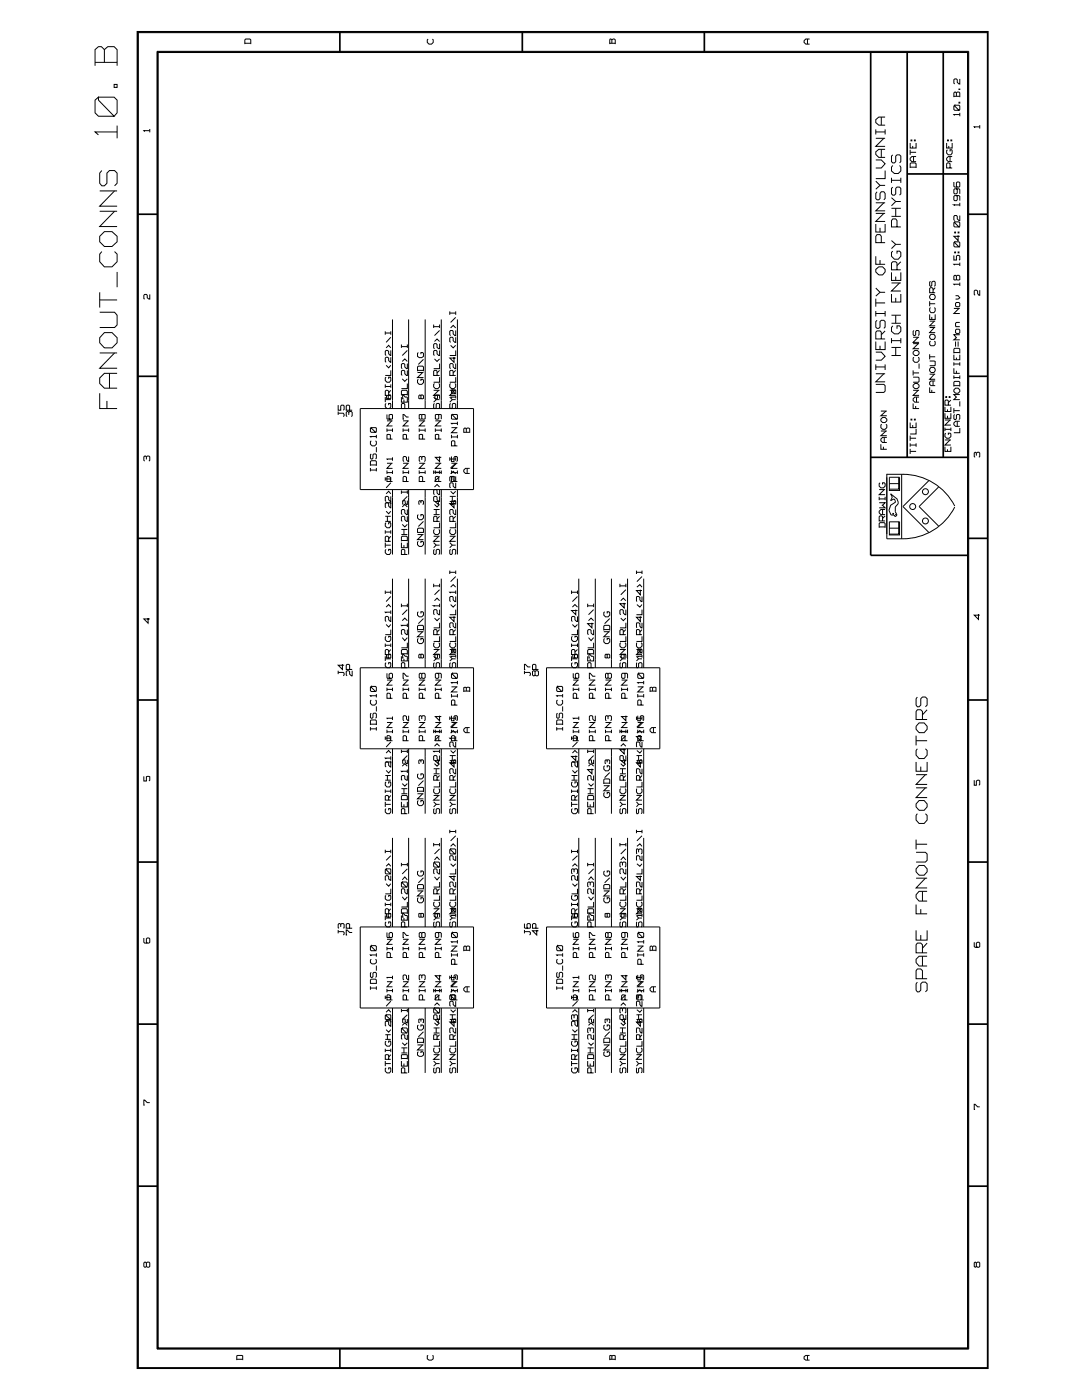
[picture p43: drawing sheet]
<svg xmlns="http://www.w3.org/2000/svg" width="216mm" height="279mm" viewBox="0 0 216 279" stroke-linecap="round" stroke-linejoin="round" font-family="sans-serif">
<g fill="none" stroke="#000" stroke-width=".2">
<path d="M19 20l.6-.6v.6l3.2 3.2h-3.2l-.6-.7zM19 12.4h4.4M19.6 19.4h3.2l.6 .6v2.5l-.6 .7M20.8 12.4v-2.5l.7-.6h1.3l.6 .6v3.2M20.8 9.9l-.6-.6h-.6l-.6 .6v3.2M22.8 16.8h.6v.6h-.6zM27.6 6.5h169.4v266.5h-169.4zM31.3 10.2h162v259h-162zM48.9 8.8v-.8l.1-.2h.9l.1 .2v.8M48.9 8.6h1.1M85.4 7.8l-.1 .2v.5l.3 .3h.5l.3-.3v-.5l-.1-.2M121.7 8.6h1.1"/>
<path d="M122.1 8.6v-.6l.5-.2 .2 .2v.8M122.1 8l-.3-.2-.1 1M161.1 7.8v1M161.5 7.8h-.7l-.4 .3v.4l.4 .3h.7M190.3 19.2h1.2M190.8 19.2v-.7l.2-.1h.3l.2 .1v.9M190.8 18.5l-.1-.1-.4 .1v.9M191.3 17.8l.2 .1zM191.5 15.7v1.1l-.5-.4v-.5l-.2-.2h-.3l-.2 .2v.7l.2 .2M19.9 38.1h3.5M20.3 34l-.4 .5v2.1l.4 .5h.5l.5-.5v-2.1l.5-.5h1.1l.5 .5v2.1l-.5 .5M22.9 38.1l-3 3h3.5"/>
<path d="M23.4 26.3h-4.4l.6 .6M23.4 25.1v2.5M29.9 26.1h-1.2l.2 .1M29.9 25.7v.7M174.8 31.9h1.1l.7 .8-.7 .8h-1.1M174.8 25.8v1M174.8 36.2l.8 .8M174.8 27.6h1.8M174.8 26.3h1.8M175 38.3l-.2 .3v1l.2 .3h.3l.3-.3v-1l.3-.3h.5l.2 .3v1l-.2 .3M175.9 23.4v1.6M175.9 29.8v1.6"/>
<path d="M176.4 27.6l-1.6 1.6h1.8M176.6 37h-1l-.8 .8M176.6 34v1.6h-1.8M176.6 29.8h-1.3l-.5 .5v.5l.5 .6h1.3M176.6 23.4h-1.3l-.5 .5v.6l.5 .5h1.3M176.6 25.8v1M177.9 35.5v1M177.9 39.5l.8 .7M177.9 36h1.8M178.1 37.3l-.2 .3v1.1l.2 .2h.4l.2-.2v-1.1l.3-.3h.5l.2 .3v1.1l-.2 .2M178.1 33l-.2 .4v.7l.6 .5h.7l.5-.5v-.7l-.2-.4M178.1 30.9l-.2 .3v1.1l.2 .2h.4l.2-.2v-1.1l.3-.3h.5l.2 .3v1.1l-.2 .2"/>
<path d="M179.7 35.5v1M181.6 33.5v-.8l.2-.2h.8l.2 .2v.8M181.6 28.5v1h1.2v-1M181.6 33.4h1.2M181.6 29.9v1M181.6 30.4h1.2M181.8 27.9h.1v.2h-.1zM182.1 29.1v.4M182.3 31.2v1.1M182.5 27.9h.1v.2h-.1zM182.8 31.2h-.9l-.3 .4v.3l.3 .4h.9M188.9 28.5v1h1.1v-1"/>
<path d="M189.1 27.9h.1v.2h-.1zM189.1 29.9l-.2 .2v.5l.3 .3h.5l.3-.3-.1-.7h-.3v.3M189.3 29.1v.4M189.6 33.5v-.8l-.5-.2-.2 .2v.8h1.1M189.6 31.2v1.1M189.7 27.9h.2v.2h-.2zM190 31.2h-.8l-.3 .4v.3l.3 .4h.8M190.3 36.3v.9l.2 .1h.8l.2-.1v-.7l-.2-.2h-.3l-.2 .2v.7l.2 .1M190.3 21.2l.2-.2v.2l.8 .8h-.8l-.2-.2zM190.5 21h.8l.2 .2v.6l-.2 .2M190.8 39l.2 .2v.7l-.2 .1h-.3l-.2-.1v-.7l.2-.2h.8l.2 .2v.8M190.8 37.7l.2 .1v.7l-.2 .2h-.3l-.2-.2v-.7l.2-.1h.8l.2 .1v.9"/>
<path d="M191.3 20.4h.2v.2h-.2zM191.5 22.9h-1.2l.2 .1M191.5 22.5v.7M195.5 25.3h-1.1l.2 .2M195.5 25v.7M19.9 58.3v3.1M19.9 59.9h3.5M19.9 42.2h3.5M20.3 50.2l-.4 .5v1.5l.9 1.1h1.6l1-1.1v-1.5l-.5-.5M20.8 46.2h1.6l1 1v1.1l-1 .9h-1.6l-.9-.9v-1.1zM22.9 42.2l-3 3h3.5M23.4 54.3v3"/>
<path d="M29.9 58.8v.9l-.5-.3v-.5l-.2-.1h-.3l-.2 .1v.7l.2 .1M174.8 53.8l.5-.5h.8l.5 .5v.5l-.5 .6h-.8l-.5-.6zM174.8 51.1v1.6h1.8M174.8 44.7v1.6h1.8v-1.6M174.8 59.6v1.6M174.8 57.5l.8 .8M174.8 42.6h1.8M174.8 40.5h1.8M175.6 45.5v.8M175.6 51.9v.8M175.9 48.4v-1.2l-.3-.4h-.6l-.2 .4v1.2h1.8M176.4 42.6l-1.6 1.6h1.8"/>
<path d="M176.4 40.5l-1.6 1.6h1.8M176.6 58.3h-1l-.8 .8M177.9 58.7v1.6h1.8v-1.6M177.9 54.4v1.6h1.8v-1.6M177.9 56.5h1.8M177.9 48l.8 .8M177.9 43.2h1.8M177.9 41.6h1.8M178.1 50.1l-.2 .3v.7l.6 .6h.7l.5-.6v-.7l-.2-.3h-.5v.5M178.7 41.6v1.6M178.7 55.2v.8M178.7 59.4v.9"/>
<path d="M179 53.8v-1.3l-.3-.3h-.6l-.2 .3v1.3h1.8M179 45.3v-1.3l-.3-.3h-.6l-.2 .3v1.3h1.8M179.5 56.5l-1.6 1.6h1.8M179.7 48.8h-1l-.8 .8M179.7 40.2h-1l-.8 .9M179.7 52.2l-.7 .8M185.7 56.1l-.2 .2v.7l.2 .1 .2-.1v-.7l.3-.2 .4 .2v.7l-.2 .1M185.8 58.8h.6l.2 .3v.3l-.2 .4h-.6l-.3-.4v-.3zM186.2 58.4v-.8l-.5-.2-.2 .2v.8h1.1M186.6 57.4l-.4 .5M190.3 51v.9h.5v-.8l.2-.1h.3l.2 .1v.7l-.2 .1M190.3 48.4l.2-.1v.1l.8 .9h-.8l-.2-.2z"/>
<path d="M190.3 44.4l.2-.1v.1l.8 .9h-.8l-.2-.2zM190.5 50.3h.2v.2h-.2zM190.5 46.3h.2v.2h-.2zM190.5 48.3h.8l.2 .1v.7l-.2 .2M190.5 44.3h.8l.2 .1v.7l-.2 .2M190.7 59h.5l.3 .4-.3 .3h-.5M190.8 55.1l.2-.2h.3l.2 .2v.7h-.7zM190.8 55.1l-.1-.2-.4 .2v.7h.5M191.2 50.3h.1v.2h-.1zM191.2 46.3h.1v.2h-.1zM191.2 47v1l-.9-.8h1.2M191.5 56.7h-1.2l.2 .2"/>
<path d="M191.5 52.7h-1.2l.2 .2M191.5 43v1l-.5-.3v-.5l-.2-.2h-.3l-.2 .2v.7l.2 .1M191.5 40.9h-1.2l.2 .1M191.5 40.5v.6M191.5 52.4v.7M191.5 56.4v.7M195.5 57.9v1h-.2l-.2-.3v-.5l-.3-.2-.4 .2v.7l.2 .1M19.9 78.5v3h3.5M19.9 62.3h3l.5 .6v2l-.5 .5h-3M19.9 70.4h3.5M20.8 66.4h1.6l1 1v1l-1 1h-1.6l-.9-1v-1zM21.8 74.5v3"/>
<path d="M22.9 70.4l-3 3.1h3.5M23.4 74.5h-2.6l-.9 .9v1.1l.9 1h2.6M76.9 66.1v.7M76.9 76.7v.7M76.9 79.2v1.1M76.9 79.8h1.1M76.9 77.1h1.1M76.9 66.5h1.1M77 75.3l-.1 .1v.5l.3 .4h.5l.3-.4-.1-.6h-.3v.3M77 72.9l.6 .5 .4-.5M77 69.4l.6-.5 .4 .5M77.1 78.8l.1 .8 .8-.1-.1-.7-.4 .2v.5l.1 .1"/>
<path d="M77.6 78.9v-.8l-.6-.2-.1 .2v.8h1.1M78 73.9v1h-1.1M78 71.3v1l-.4-.3v-.5l-.3-.2-.4 .2v.6l.1 .2M78 69.9v1.1l-.4-.4v-.5l-.3-.2-.4 .2v.7l.1 .2M78 66.1v.7M78 76.7v.7M78 77.9l-.4 .5M78 67.3l-1 1M78.3 63.8v17.7M80.1 79.2v1.1h1.2v-1.1h-.4l-.4-.4h-.2v.8h.2M80.1 78.9v-.8l.2-.2h.8l.2 .2v.8M80.1 68.7v.7"/>
<path d="M80.1 78.7h1.2M80.1 69.2h1.2M80.3 75.6l.5 .5 .5-.5M80.3 72.1l.5-.5 .5 .5M80.6 79.8v.5M81.3 76.5v1.1h-1.2M81.3 73.9v1l-.5-.3v-.5l-.2-.2h-.3l-.2 .2v.7l.2 .1M81.3 72.6v1l-.5-.4v-.5l-.2-.1h-.3l-.2 .1v.7l.2 .2M81.3 68.7v.7M81.3 69.9l-1 1.1M81.5 63.8v17.7M83.3 74.1v-.9l.2-.1h.8l.2 .1v.9"/>
<path d="M83.3 74.3h1.2M83.3 73.9h1.2M83.5 75.7l-.2 .2v.5l.4 .3h.5l.3-.3v-.5l-.2-.2h-.3v.3M83.5 70.4l-.2 .1v.6l.4 .3h.5l.3-.3v-.6l-.2-.1h-.3v.3M84 79l-.2-.2-.2 .2v.5h.4M84.1 78.8l.4 .2v.5l-.2 .1-.3-.1zM84.3 74.3l-1 1.1h1.2M84.5 71.7l-1 1M84.8 63.8v17.7M86.5 65.2h1.2M86.5 77.9h1.2M86.5 64.8v.6"/>
<path d="M86.5 79.2l.5 .6M86.7 76.5l-.2 .2v.5l.4 .4h.5l.3-.4v-.5l-.2-.2M86.7 71.6l.5 .5 .5-.5M86.7 68.2l.5-.6 .5 .6M87.2 74.9v-.8l-.2-.2h-.3l-.2 .2v.8h1.2M87.2 78.8l.1 .7h-.5v-.5l.2-.2h.6l.1 .8M87.5 77.9l-1 1h1.2M87.7 79.8h-.7l-.5 .5M87.7 75.3v1h-1.2M87.7 72.6v1h-1.2M87.7 69.9v1.1l-.5-.4v-.5l-.2-.2h-.3l-.2 .2v.7l.2 .2M87.7 68.6v1l-.5-.3v-.6l-.2-.1h-.3l-.2 .1v.7l.2 .2"/>
<path d="M87.7 64.8v.6M87.7 73.9l-.5 .5M87.7 66l-1 1M88.1 63.8v17.7M89.7 62.1v.7M89.7 77.9h1.2M89.7 79.2l.6 .6M89.7 62.5h1.2M89.9 76.5l-.2 .2v.5l.4 .4h.5l.3-.4v-.5l-.1-.2M89.9 68.9l.5 .5 .5-.5M89.9 65.4l.5-.5 .5 .5M90.1 77.9l.1-.1 .6 .8h-.6z"/>
<path d="M90.2 77.8l.7 .1-.1 .7M90.4 74.9v-.8l-.1-.2h-.4l-.2 .2v.8h1.2M90.6 71.3v1l-.9-.8h1.2M90.8 77.9l-1.1 1h1.2M90.9 79.8h-.6l-.6 .5M90.9 75.3v1h-1.2M90.9 72.6v1l-.5-.4v-.5l-.1-.1h-.4l-.2 .1v.7l.2 .2M90.9 69.9v1.1h-1.2M90.9 67.3v1l-.5-.3v-.5l-.1-.2h-.4l-.2 .2v.7l.2 .1M90.9 66v1l-.5-.4v-.5l-.1-.1h-.4l-.2 .1v.7l.2 .2M90.9 79.2h-.8l.1 .1M90.9 62.1v.7"/>
<path d="M90.9 79v.5M90.9 73.9l-.5 .5M90.9 63.3l-1 1M91.3 63.8v17.7M174.8 76.7h1.6l.2 .3v1.1l-.2 .2h-1.6M174.8 70.3h1.1l.7 .8-.7 .8h-1.1M174.8 68.2v1.6h1.8v-1.6M174.8 74.6h1.8M174.8 62.1v1.1M174.8 72.7v1.1M174.8 73.2h1.8M174.8 62.6h1.8"/>
<path d="M174.8 60.5h1.8M175 63.9l-.2 .3v1.1l.2 .2h.3l.3-.2v-1.1l.3-.3h.5l.2 .3v1.1l-.2 .2M175.6 69v.8M175.9 67.6v-1.3l-.3-.3h-.6l-.2 .3v1.3h1.8M176.4 74.6l-1.6 1.6h1.8M176.6 62.1v1.1M176.6 72.7v1.1M176.6 66l-.7 .8M177.9 71h1.8M177.9 69.3h1.8M177.9 67.5v1M177.9 68h1.8"/>
<path d="M177.9 64.5h1.8M177.9 62.9h1.8M178.1 65l-.2 .4v.7l.6 .5h.7l.5-.5v-.7l-.2-.4h-.5v.6M178.7 62.9v1.6M178.7 69.3v1.7M179.7 67.5v1M182.2 76.9l.3-.4h.5l.4 .4v.3l-.4 .4h-.5l-.3-.4zM182.2 75.3h1l.2 .1v.7l-.2 .2h-1M182.2 70.3l.3-.4h.5l.4 .4v.3l-.4 .4h-.5l-.3-.4zM182.2 77.9h1.2M182.2 73.9v1M182.2 74.4h1.2"/>
<path d="M182.2 68.6h1.2M182.2 67.3h1.2M182.4 71.3l-.2 .2v.5l.3 .3h.5l.4-.3v-.5l-.2-.2M182.4 66l-.2 .1v.7l.2 .2 .3-.2v-.7l.2-.1h.3l.2 .1v.7l-.2 .2M182.9 79.2v1.1M183.2 77.9l-1 1h1.2M183.2 68.6l-1 1h1.2M183.2 67.3l-1 1h1.2M183.4 79.2h-.9l-.3 .4v.3l.3 .4h.9M183.4 72.6v1M185.5 77.3v1h1.1M185.5 72.1h1.1v.8l-1.1 .1"/>
<path d="M185.5 62.7v1.1h1.1v-1.1M185.5 74.7h1.1M185.5 60.1v1M185.5 70.7v1M185.5 71.2h1.1M185.5 65.4h1.1M185.5 64.1h1.1M185.5 60.6h1.1M185.7 68.1l-.2 .1v.5l.3 .3h.6l.2-.3v-.5l-.2-.1M185.7 61.4l-.2 .2v.5l.3 .3h.6l.2-.3v-.5l-.2-.2M185.8 73.3h.6l.2 .4v.3l-.2 .3h-.6l-.3-.3v-.3zM185.8 66.7h.6l.2 .4v.3l-.2 .3h-.6l-.3-.3v-.3z"/>
<path d="M185.9 63.2v.6M185.9 77.8v.5M186.2 76v1M186.4 74.7l-.9 1h1.1M186.4 65.4l-.9 1h1.1M186.4 64.1l-.9 .9h1.1M186.6 76h-.8l-.3 .3v.4l.3 .3h.8M188.7 79.2h.2v.1h-.2zM189.4 79.2h.2v.1h-.2zM189.7 79.8l-.5 .5M190.3 77.1v-.8l.2-.2h.8l.2 .2v.8M190.3 73.5v1h1.2"/>
<path d="M190.3 70.8v1h1.2v-1M190.3 70.5v-.8l.2-.2h.8l.2 .2v.8M190.3 72.3v.7M190.3 74.9v.7M190.3 77h1.2M190.3 75.4h1.2M190.3 72.6h1.2M190.3 70.4h1.2M190.3 61.6h1.2M190.7 77.5h.5l.3 .3v.3l-.3 .4h-.5l-.4-.4v-.3zM190.7 60.5l.1-.1h.5l.2 .1v.5l-.2 .2h-.5l-.1-.2zM190.7 68.2v1"/>
<path d="M190.7 65.2h.8M190.8 65.7h.5l.2 .2v.5l-.2 .1h-.5l-.1-.1v-.5zM190.8 71.4v.4M190.8 74v.5M191.2 68.2v1M191.3 61.6l-1 1h1.2M191.5 78.7h-1.2l.5 .5-.5 .6h1.2M191.5 66.8h-1.2l.5 .6-.5 .4h1.2M191.5 64.3h-.7l-.1 .2v.5l.1 .2M191.5 72.3v.7M191.5 74.9v.7M21.3 80v1.5"/>
<path d="M29.2 91.7v-.5l-.3-.2-.2 .2v.7l.2 .1M29.2 91.2l.2-.2h.3l.2 .2v.7l-.2 .1M67.5 82.5h1l.2 .2-.2 .4M67.5 80.9v1h.5v-.9l.2-.1h.3l.2 .1v.7l-.2 .2M67.5 82.1v.7M69.6 82.8v-.5l-.3-.2-.2 .2v.7l.2 .1M69.6 82.3l.2-.2h.3l.2 .2v.7l-.2 .1M69.8 81.9v-.9l-.2-.1h-.3l-.2 .1v.9h1.2M71.9 81.5h22.6v16.2h-22.6zM73.9 93v-.9l.2-.2h.8l.2 .2v.9M73.9 85.4l.2-.1 .8 1h-.8l-.2-.2zM73.9 93.4v.7"/>
<path d="M73.9 93.8h1.2M73.9 92.8h1.2M74.1 90.6l-.2 .2v.6l.2 .2 .3-.2v-.6l.2-.2h.3l.2 .2v.6l-.2 .2M74.1 88l-.2 .1v.5l.4 .4h.5l.3-.4v-.5l-.2-.1M74.1 85.3l1 .1v.7l-.2 .2M75.1 87.1h-1.2l.2 .2M75.1 86.8v.7M75.1 89.2v1.1M75.1 93.4v.7M76.9 95.2v.7M76.9 95.6h1.1M77 98.6l.6-.6 .4 .6"/>
<path d="M77 80.5l-.1 .2v.5l.3 .3h.5l.3-.3-.1-.7h-.3v.4M77.2 82.7l.1 1 1-.1v-.8h-.7v.8l.3 .1M77.2 85.5v.7M77.2 93.9v.7M77.2 85.9h1.1M77.2 84h1.1M77.2 94.3h1.1M77.2 92.5h1.1M77.9 96.1v-.9l-.6-.1-.1 1h1.1M77.9 87.6v-.8l-.6-.1-.1 .9h1.1M78 99.1v1l-.4-.4v-.5l-.3-.1-.4 .1v.7l.1 .2M78 95.2v.7"/>
<path d="M78 96.4l-1 1M78.1 92.5l-.9 1h1.1M78.1 84l-.9 1h1.1M78.3 91.6h-1.1l.1 .2M78.3 85.5v.7M78.3 91.3v.6M78.3 93.9v.7M78.3 97.7v13M80.1 97.9v.7M80.1 98.2h1.2M80.4 85.5v.7M80.4 93.9v.7"/>
<path d="M80.4 85.9h1.1M80.4 84h1.1M80.4 94.3h1.1M80.4 92.5h1.1M80.8 81.5v-.8l-.2-.2h-.3l-.2 .2v.8h1.2M81.1 96.1v-.9l-.5-.1-.2 .1v.9h1.1M81.1 87.6v-.8h-.7v.8h1.1M81.3 99.9v.8l-.4-.3-.1-.5-.5 .2v.5l.2 .1M81.3 97.9v.7M81.3 99.1l-1 1M81.4 92.5l-1 1h1.1M81.4 84l-1 1h1.1"/>
<path d="M81.5 91.1v1l-.4-.3v-.5l-.2-.2-.5 .2v.6l.2 .2M81.5 83.2h-.4l-.5-.5h-.2v1h.2M81.5 85.5v.7M81.5 93.9v.7M81.5 97.7v13M83.7 85.5v.7M83.7 93.9v.7M83.7 85.9h1.1M83.7 84h1.1M83.7 94.3h1.1M83.7 92.5h1.1M84.2 91.8v-.5l-.4-.2-.1 .2v.6l.1 .2"/>
<path d="M84.2 91.3l.1-.2h.4l.1 .2v.6l-.1 .2M84.2 82.8h.6v.8h-.6zM84.2 82.8h-.5v.8h.5M84.3 96.1v-.9l-.1-.1h-.4l-.1 .1v.9h1.1M84.3 87.6v-.8h-.6v.8h1.1M84.7 92.5l-1 1h1.1M84.7 84l-1 1h1.1M84.8 85.5v.7M84.8 93.9v.7M84.8 97.7v13M86.5 93.9v.7M86.5 94.2h1.2"/>
<path d="M86.7 80.5l-.2 .2v.7l.4 .1 .1-.1v-.7l.2-.2h.3l.2 .2v.7l-.2 .1M86.7 97.2l.5-.5 .5 .5M86.9 85.5v.7M86.9 93.9v.7M86.9 85.9h1.2M86.9 84h1.2M86.9 94.3h1.2M86.9 92.5h1.2M87.4 82.7l.1 .1v.8h-.6v-.8l1-.1 .2 .1v.9M87.5 99.9v.8l-.7-.6h.9M87.5 87.6v-.8h-.6v.8h1.2M87.5 96.1v-.9l-.1-.1h-.4l-.1 .1v.9h1.2"/>
<path d="M87.7 91.1v1l-.8-.8h1.2M87.7 99.1v1l-.5-.4v-.5l-.2-.1h-.3l-.2 .1v.7l.2 .2M87.7 97.7v1l-.5-.3v-.5l-.2-.2h-.3l-.2 .2v.7l.2 .1M87.7 93.9v.7M87.7 95.1l-1 1M87.9 84l-1 1h1.2M87.9 92.5l-1 1h1.2M88.1 85.5v.7M88.1 93.9v.7M88.1 97.7v13M89.7 99.1h1.2M89.7 91.3v.6"/>
<path d="M89.7 91.6h1.2M89.9 98l.5 .6 .5-.6M89.9 94.6l.5-.5 .5 .5M89.9 80.5l-.2 .2v.7l.4 .1 .2-.1v-.7l.1-.2h.4l.1 .2v.7l-.1 .1M90.1 82.8l.2-.1 .8 1-1-.1zM90.1 91.1v1h.5v-.8l.2-.2h.3l.2 .2v.6l-.2 .2M90.1 99.9v.8h.3v-.6l.4-.2v.8M90.1 86.8v.7M90.1 93.9v.7M90.1 87.2h1.2M90.1 85.3h1.2M90.1 94.3h1.2"/>
<path d="M90.1 92.5h1.2M90.3 82.7l1 .1v.8l-.2 .1M90.3 99.1v1M90.8 89v-.9l-.2-.1h-.3l-.2 .1v.9h1.2M90.8 96.1v-.9l-.2-.1h-.3l-.2 .1v.9h1.2M90.9 96.4v1l-.5-.4v-.5l-.1-.1h-.4l-.2 .1v.7l.2 .2M90.9 95.1v1l-.5-.3v-.6l-.1-.1h-.4l-.2 .1v.7l.2 .2M90.9 92.5l-1 .9M90.9 91.3v.6M91.1 85.3l-1 1.1h1.2M91.1 92.5l-1 1h1.2M91.3 84.5h-1.2l.2 .2"/>
<path d="M91.3 84.2v.6M91.3 86.8v.7M91.3 93.9v.7M91.3 97.7v13M92.5 86.3h1.2M93 86.3v-.7l.2-.2h.4l.1 .2v.8M93 85.6l-.1-.2-.4 .2v.8M93.2 93.5v1M93.7 93.5h-.8l-.4 .3v.3l.4 .4h.8M175.4 97.7h1.2M175.4 99.1v.7M175.4 99.6h1.2"/>
<path d="M175.6 96.4l-.2 .1v.5l.4 .4h.5l.3-.4v-.5l-.2-.1h-.3v.3M175.8 88.6v1.1h1.2M175.8 83.7l.3-.4h.5l.4 .4v.3l-.4 .3h-.5l-.3-.3zM175.8 86h1.2M175.8 82h1.2M175.9 84.7l-.1 .1v.5l.3 .4h.5l.4-.4v-.5l-.2-.1M176.3 89.2v.5M176.4 97.7l-1 1h1.2M176.4 87.3v1M176.6 99.1v.7M176.8 86l-1 1h1.2M176.8 82l-1 1h1.2"/>
<path d="M177 94.6v12.9a16.5 16.5 0 0 0 7.7-.9 11.6 11.6 0 0 0 5.8-5.4M177 87.3h-.9l-.3 .3v.4l.3 .3h.9M177 94.7h3.3M177.5 95.2h2v2.7h-2zM177.5 96.5h2M177.7 98.6l1.3 1 .2 .6v.3l-.6 .7v.9l.4 .7-.4 .3-.2-.3h-.6l-.4-.9 .3-1.1 .9-.6v-.3l-.2-.3-.7 .3 .4-.7zM179.3 95.2v2.4h-1.8M179.9 94.7v12.8M180.2 94.7a11.6 11.6 0 0 1 10.3 6.3M181.6 84.3v1h1.2v-1M181.6 87v1M181.6 88.5v.7"/>
<path d="M181.6 89.6v1M181.6 90.1h1.2M181.6 88.8h1.2M181.6 87.5h1.2M181.8 83.7h.1v.1h-.1zM182.1 84.8v.5M182.2 80.5v1h1.2M182.5 83.7h.1v.1h-.1zM182.7 81v.5M182.8 85.6v1h-1.2M182.8 88.5v.7M185.3 95.9l-5.1 5.2 5.1 5.2"/>
<path d="M187.3 97.2l-3.9 3.9 3.9 3.9M188.6 89.2v.9h1.1v-.9M188.6 82.5v1h1.1v-1M188.6 81.2v.9h1.1v-.9M188.6 87.8h1.1M188.6 85.3v.7M188.6 85.7h1.1M188.6 83.8h1.1M188.7 86.4l-.1 .2v.5l.3 .4h.5l.3-.4v-.5l-.1-.2h-.4v.4M189.1 81.7v.4M189.1 83v.5M189.1 89.7v.4"/>
<path d="M189.2 80.9v-.9l-.1-.2h-.4l-.1 .2v.9h1.1M189.6 87.8l-1 1h1.1M189.6 83.8l-1 1h1.1M189.7 85.3v.7M190.3 81.4v1.1M190.3 82h1.2M190.5 82.7l-.2 .2v.7l.4 .1 .1-.1v-.7l.2-.2h.3l.2 .2v.7l-.2 .1M191 84.1v1M191.5 85.4v1h-1.2M191.5 84.1h-.8l-.4 .3v.4l.4 .3h.8M191.5 80.1v1M194.8 90.9v-.5l-.2-.1-.2 .1v.7l.2 .2"/>
<path d="M194.8 90.4l.3-.1 .4 .1v.7l-.2 .2M76.9 105.8v.7M76.9 108.3v1M76.9 117.9v.6M76.9 118.2h1.1M76.9 108.8h1.1M76.9 106.2h1.1M76.9 104.1h1.1M76.9 103h1.1M77 109.6l-.1 .2v.5l.3 .4h.5l.3-.4-.1-.7h-.3v.4M77 104.3l-.1 .2v.5l.3 .3h.5l.3-.3-.1-.7h-.3v.3M77 102l.6 .5 .4-.5"/>
<path d="M77.2 100.4l-.1-.1h.9v1l-.4-.3v-.5l-.3-.2-.4 .2v.7l.1 .1M77.3 103v1.1M77.6 108v-.8l-.6-.2-.1 .2v.8h1.1M78 100.1v.5M78 105.8v.7M78 117.9v.6M78 119l-1 1.1M78 107l-.4 .5M78.3 115.5v17.8M80.1 108.3v1h1.2v-1M80.1 108v-.8l.2-.2h.8l.2 .2v.8M80.1 107.9h1.2"/>
<path d="M80.1 106.7h1.2M80.1 105.7h1.2M80.3 104.6l.5 .6 .5-.6M80.3 101.2l.5-.5 .5 .5M80.6 105.7v1M80.6 108.8v.5M80.8 110.7v-.9l-.2-.2h-.3l-.2 .2v.9h1.2M81.3 103v1.1l-.5-.4v-.5l-.2-.2h-.3l-.2 .2v.7l.2 .2M81.3 101.7v1l-.5-.3v-.5l-.2-.2h-.3l-.2 .2v.6l.2 .2M81.5 115.5v17.8M83.3 106.3v-.7l.2-.2h.8l.2 .2v.7M83.3 106.7h1.2"/>
<path d="M83.3 106.3h1.2M83.5 108l-.2 .2v.5l.4 .4h.5l.3-.4v-.5l-.2-.2h-.3v.4M83.5 102.7l-.2 .2v.5l.4 .3h.5l.3-.3v-.5l-.2-.2h-.3v.3M84 100.4v-.3l-.3-.2-.1 .2v.5l.1 .1M84 100.1l.1-.2 .4 .2v.5l-.2 .1M84.3 106.7l-1 1h1.2M84.5 104.1l-1 1M84.8 115.5v17.8M86.5 107h1.2M86.5 116.5v.7M86.5 116.9h1.2M86.5 108.3l.5 .5"/>
<path d="M86.5 102.7h1.2M86.5 101.7h1.2M86.7 119.9l.5-.5 .5 .5M86.7 109.6l-.2 .2v.7l.4 .2 .1-.2v-.7l.2-.2h.3l.2 .2v.7l-.2 .2M86.7 105.7l-.2 .1v.5l.4 .4h.5l.3-.4v-.5l-.2-.1M86.7 100.7l.5 .5 .5-.5M87 101.7v1M87.2 104.1v-.9l-.2-.2h-.3l-.2 .2v.9h1.2M87.5 107l-1 1h1.2M87.7 108.8h-.7l-.5 .5M87.7 104.3v1h-1.2M87.7 116.5v.7"/>
<path d="M87.7 117.7l-1 1M87.7 103l-.5 .5M88.1 115.5v17.8M89.7 108.3l.6 .5M89.7 107h1.2M89.7 100.1h1.2M89.7 113.9v.7M89.7 114.2h1.2M89.9 109.6l-.2 .2v.7l.4 .2 .2-.2v-.7l.1-.2h.4l.1 .2v.7l-.1 .2M89.9 105.7l-.2 .1v.5l.4 .4h.5l.3-.4v-.5l-.1-.1M89.9 117.2l.5-.5 .5 .5M90.4 104.1v-.9l-.1-.2h-.4l-.2 .2v.9h1.2"/>
<path d="M90.6 100.3v1l-.9-.8h1.2M90.8 107l-1.1 1h1.2M90.9 108.8h-.6l-.6 .5M90.9 104.3v1h-1.2M90.9 101.7v1l-.5-.3v-.5l-.1-.2h-.4l-.2 .2v.6l.2 .2M90.9 119v1.1l-.5-.4v-.5l-.1-.2h-.4l-.2 .2v.7l.2 .2M90.9 118.2h-1.2l.2 .2M90.9 103l-.5 .5M90.9 113.9v.7M90.9 117.9v.6M90.9 115.1l-1 1M91.3 115.5v17.8"/>
<path d="M114 118.2h1.2M114 117.9v.6M115.2 117.9v.6M115.2 119l-1 1.1M115.5 115.5v17.8M118.8 115.5v17.8M122 115.5v17.8M123.7 116.9h1.2M123.7 116.5v.7M123.9 119.9l.5-.5 .5 .5M124.9 116.5v.7M124.9 117.7l-1 1"/>
<path d="M125.2 115.5v17.8M127 114.2h1.1M127 113.9v.7M127.1 117.2l.6-.5 .4 .5M127.8 117.7v1l-.8-.8h1.1M128.1 119v1.1h-.2l-.2-.4v-.5l-.3-.2h-.3l-.1 .2 .1 .9M128.1 113.9v.7M128.1 115.1l-1 1M128.4 115.5v17.8M175.4 105.3v-.8l.2-.2h.8l.2 .2v.8M175.4 100.3h1.2l-.5 .5M175.4 105.2h1.2"/>
<path d="M175.9 100.8h.2l.5 .5h-1.2M176.1 104v-.9l-.2-.1h-.3l-.2 .1v.9h1.2M176.1 101.7v1M176.6 101.7h-.8l-.4 .3v.4l.4 .3h.8M176.6 103l-.5 .5M177.5 104.1h2v2.7h-2zM177.5 105.4h2M178.6 102.6l.3 .3M179.3 104.1v2.5h-1.8M29.5 123.4v1l-.8-.9h1.2M67.5 134.2h1l.2 .2v.3l-.2 .2M67.5 133.9v.6"/>
<path d="M68.3 132.6v1l-.8-.8h1.2M69.8 133.6v-.8l-.2-.2h-.3l-.2 .2v.8h1.2M70.3 133.9v1l-.5-.4v-.5l-.2-.1h-.3l-.2 .1v.7l.2 .2M71.9 133.3h22.6v16.1h-22.6zM73.9 137.2l.2-.2v.2l.8 .8h-.8l-.2-.2zM74.1 139.7l-.2 .2v.5l.4 .3h.5l.3-.3v-.5l-.2-.2M74.1 137h.8l.2 .2v.6l-.2 .2M75.1 138.9h-1.2l.2 .1M75.1 138.5v.7M76.9 128.4v.7M76.9 131v.9M76.9 131.5h1.1"/>
<path d="M76.9 128.8h1.1M77 132.2l-.1 .2v.5l.3 .4h.5l.3-.4-.1-.7h-.3v.4M77 127l-.1 .2v.5l.3 .3h.5l.3-.3-.1-.7h-.3v.3M77 124.6l.6 .5 .4-.5M77 121.2l.6-.6 .4 .6M77.1 130.6l.1 .7 .8-.1-.1-.6-.4 .1v.5l.1 .1M77.2 134.4l.1 1h.8l.2-.2v-.7l-.2-.1-.5 .1v.7l.3 .2M77.2 137.6h1.1M77.2 135.7h1.1M77.2 137.2v.7M77.6 130.6v-.8l-.6-.2-.1 .2v.8h1.1M77.9 139.4v-.9l-.6-.2-.1 1.1h1.1"/>
<path d="M78 125.6v1.1h-1.1M78 123v1l-.4-.3v-.5l-.3-.2-.4 .2v.7l.1 .1M78 122.2h-1.1l.1 .1M78 121.8v.7M78 128.4v.7M78 129.6l-.4 .5M78.1 135.7l-.9 1h1.1M78.3 137.2v.7M80.1 131v.9h1.2v-.9h-.4l-.4-.4h-.2v.7h.2M80.1 130.6v-.8l.2-.2h.8l.2 .2v.8M80.1 120.5v.7M80.1 130.5h1.2"/>
<path d="M80.1 120.9h1.2M80.3 127.3l.5 .5 .5-.5M80.3 123.9l.5-.5 .5 .5M80.4 137.6h1.1M80.4 135.7h1.1M80.4 137.2v.7M80.6 131.5v.4M80.8 133.3v-.9l-.2-.2h-.3l-.2 .2v.9h1.2M81.1 139.4v-.9l-.5-.2-.2 .2v.9h1.1M81.3 128.3v1h-1.2M81.3 125.6v1.1l-.5-.4v-.5l-.2-.2h-.3l-.2 .2v.7l.2 .2M81.3 124.8h-1.2l.2 .2"/>
<path d="M81.3 120.5v.7M81.3 124.5v.6M81.3 121.7l-1 1M81.4 135.7l-1 1h1.1M81.5 135h-.4l-.5-.6h-.2v1h.2M81.5 137.2v.7M83.3 125.8v-.8l.2-.2h.8l.2 .2v.8M83.3 126.1h1.2M83.3 125.6h1.2M83.5 127.4l-.2 .2v.5l.4 .3h.5l.3-.3v-.5l-.2-.2h-.3v.4M83.5 122.1l-.2 .2v.5l.4 .3h.5l.3-.3v-.5l-.2-.2h-.3v.3M83.7 137.6h1.1"/>
<path d="M83.7 135.7h1.1M83.7 137.2v.7M84 130.7l-.2-.1-.2 .1v.5h.4M84.1 130.6l.4 .1v.5l-.2 .1-.3-.1zM84.2 134.5l-.2-.1-.3 .1v.7l.1 .2 .4-.2M84.3 139.4v-.9l-.1-.2h-.4l-.1 .2v.9h1.1M84.3 134.4h.4l.1 .1v.7l-.1 .2h-.4l-.1-.2v-.7zM84.3 126.1l-1 1h1.2M84.5 123.4l-1 1.1M84.7 135.7l-1 1h1.1M84.8 137.2v.7M86.5 131l.5 .5"/>
<path d="M86.5 129.6h1.2M86.7 132.2l-.2 .2v.7l.4 .2 .1-.2v-.7l.2-.2h.3l.2 .2v.7l-.2 .2M86.7 128.3l-.2 .1v.5l.4 .4h.5l.3-.4v-.5l-.2-.1M86.7 123.4l.5 .5 .5-.5M86.9 137.2v.7M86.9 137.6h1.2M86.9 135.7h1.2M87.2 126.7v-.9l-.2-.2h-.3l-.2 .2v.9h1.2M87.2 130.6l.1 .6h-.5v-.5l.2-.1h.6l.1 .7M87.4 134.4l.1 .1v.7l-.1 .2h-.4l-.1-.2v-.7l.1-.1h.9l.2 .1v.9M87.5 139.4v-.9l-.1-.2h-.4l-.1 .2v.9h1.2M87.5 129.6l-1 1h1.2"/>
<path d="M87.7 131.5h-.7l-.5 .4M87.7 127v1h-1.2M87.7 124.3v1h-1.2M87.7 121.7v1l-.5-.4v-.5l-.2-.1h-.3l-.2 .1v.7l.2 .2M87.7 120.9h-1.2l.2 .1M87.7 120.5v.7M87.7 125.6l-.5 .6M87.9 135.7l-1 1h1.2M88.1 137.2v.7M89.7 129.6h1.2M89.7 131l.6 .5M89.9 132.2l-.2 .2v.7l.2 .2 .4-.2v-.7l.1-.2h.4l.1 .2v.7l-.1 .2"/>
<path d="M89.9 128.3l-.2 .1v.5l.4 .4h.5l.3-.4v-.5l-.1-.1M89.9 120.6l.5 .6 .5-.6M90.1 129.6l.1-.1 .6 .8h-.6zM90.1 138.5v.7M90.1 138.9h1.2M90.1 137.1h1.2M90.2 129.5l.7 .1-.1 .7M90.3 134.4v.1l.8 .9h-.8l-.2-.2v-.7zM90.3 134.4h.8l.2 .1v.7l-.2 .2M90.4 126.7v-.9l-.1-.2h-.4l-.2 .2v.9h1.2M90.6 123v1l-.9-.8h1.2M90.8 129.6l-1.1 1h1.2"/>
<path d="M90.9 131.5h-.6l-.6 .4M90.9 127v1h-1.2M90.9 124.3v1l-.5-.3v-.5l-.1-.2h-.4l-.2 .2v.6l.2 .2M90.9 121.7v1h-1.2M90.9 131h-.8l.1 .1M90.9 130.7v.5M90.9 125.6l-.5 .6M91.1 137.1l-1 1h1.2M91.3 136.2h-1.2l.2 .2M91.3 135.9v.7M91.3 138.5v.7M92.5 137.9h1.2"/>
<path d="M93 137.9v-.7h.6h.1v.9M93 137.2h-.5v.9M104.6 134.2h1.1l.1 .2v.3l-.1 .2M104.6 133.9v.6M105.8 133.1h-.5l-.5-.5h-.2v1h.2M106.8 134l-.2-.1-.3 .1v.7l.1 .2 .4-.2M106.9 133.9h.4l.1 .1v.7l-.1 .2h-.4l-.1-.2v-.7zM106.9 133.6v-.8l-.1-.2h-.4l-.1 .2v.8h1.1M109.1 133.3h22.6v16.1h-22.6zM111.1 137.2l.2-.2v.2l.8 .8h-.8l-.2-.2zM111.3 139.7l-.2 .2v.5l.3 .3h.5l.4-.3v-.5l-.2-.2M111.3 137h.8l.2 .2v.6l-.2 .2"/>
<path d="M112.3 138.9h-1.2l.2 .1M112.3 138.5v.7M114 131.5h1.2M114 128.8h1.2M114 128.4v.7M114 131v.9M114.2 132.2l-.2 .2v.5l.4 .4h.5l.3-.4v-.5l-.1-.2h-.4v.4M114.2 127l-.2 .2v.5l.4 .3h.5l.3-.3v-.5l-.1-.2h-.4v.3M114.2 124.6l.5 .5 .5-.5M114.2 121.2l.5-.6 .5 .6M114.3 130.6l.1 .7 .8-.1v-.5l-.1-.1-.5 .1v.5l.2 .1M114.4 134.4v.8l.2 .2h.7l.2-.2v-.7l-.2-.1-.5 .1v.7l.3 .2"/>
<path d="M114.4 137.6h1.1M114.4 135.7h1.1M114.4 137.2v.7M114.7 130.6v-.8l-.1-.2h-.4l-.2 .2v.8h1.2M114.9 121.7v1l-.9-.9h1.2M115.1 139.4v-.9l-.5-.2-.2 .2v.9h1.1M115.2 125.6v1.1h-1.2M115.2 123v1l-.5-.3v-.5l-.1-.2h-.4l-.2 .2v.7l.2 .1M115.2 128.4v.7M115.2 129.6l-.5 .5M115.3 135.7l-.9 1h1.1M115.5 137.2v.7"/>
<path d="M117.3 131v.9h1.1v-.9h-.4l-.3-.4h-.2v.7h.2M117.3 130.6v-.8l.1-.2h.9l.1 .2v.8M117.3 130.5h1.1M117.3 120.9h1.1M117.3 120.5v.7M117.4 127.3l.5 .5 .5-.5M117.4 123.9l.5-.5 .5 .5M117.6 137.6h1.2M117.6 135.7h1.2M117.6 137.2v.7M117.8 131.5v.4M117.9 133.3v-.9l-.1-.2h-.4l-.1 .2v.9h1.1"/>
<path d="M118.1 124.3v1l-.8-.8h1.1M118.3 139.4v-.9l-.2-.2h-.3l-.2 .2v.9h1.2M118.4 128.3v1h-1.1M118.4 125.6v1.1l-.5-.4v-.5l-.1-.2h-.4l-.1 .2v.7l.1 .2M118.4 120.5v.7M118.4 121.7l-1 1M118.6 135.7l-1 1h1.2M118.8 135h-.5l-.5-.6h-.2v1h.2M118.8 137.2v.7M120.5 125.8v-.8l.1-.2h.9l.2 .2v.8M120.5 126.1h1.2M120.5 125.6h1.2"/>
<path d="M120.6 127.4l-.1 .2v.5l.3 .3h.5l.4-.3v-.5l-.2-.2h-.3v.4M120.6 122.1l-.1 .2v.5l.3 .3h.5l.4-.3v-.5l-.2-.2h-.3v.3M120.8 137.6h1.2M120.8 135.7h1.2M120.8 137.2v.7M121.2 130.7l-.2-.1-.3 .1v.5h.5M121.2 130.6l.5 .1v.5l-.2 .1-.3-.1zM121.3 134.5l-.1-.1-.4 .1v.7l.2 .2 .3-.2M121.5 139.4v-.9l-.2-.2h-.3l-.2 .2v.9h1.2M121.5 134.4h.3l.2 .1v.7l-.2 .2h-.3l-.2-.2v-.7zM121.5 126.1l-1 1h1.2M121.7 123.4l-1.1 1.1"/>
<path d="M121.8 135.7l-1 1h1.2M122 137.2v.7M123.7 129.6h1.2M123.7 131l.5 .5M123.9 132.2l-.2 .2v.7l.2 .2 .3-.2v-.7l.2-.2h.3l.2 .2v.7l-.2 .2M123.9 128.3l-.2 .1v.5l.3 .4h.5l.4-.4v-.5l-.2-.1M123.9 123.4l.5 .5 .5-.5M124 137.6h1.2M124 135.7h1.2M124 137.2v.7M124.4 126.7v-.9l-.2-.2h-.3l-.2 .2v.9h1.2M124.4 130.6l.1 .1v.5h-.5v-.5l.1-.1h.7l.1 .7"/>
<path d="M124.5 134.4l.2 .1v.7l-.2 .2h-.3l-.2-.2v-.7l.2-.1h.9l.1 .1v.9M124.5 120.3v1l-.8-.8h1.2M124.7 139.4v-.9l-.2-.2h-.3l-.2 .2v.9h1.2M124.7 129.6l-1 1h1.2M124.9 131.5h-.7l-.5 .4M124.9 127v1h-1.2M124.9 124.3v1h-1.2M124.9 121.7v1l-.5-.4v-.5l-.2-.1h-.3l-.2 .1v.7l.2 .2M124.9 125.6l-.5 .6M125.1 135.7l-1.1 1h1.2M125.2 137.2v.7M127 129.6h1.1"/>
<path d="M127 131l.4 .5M127.1 132.2v1.1l.3-.2v-.7l.3-.2 .4 .2v.7l-.2 .2M127.1 128.3l-.1 .6 .3 .4h.5l.3-.4v-.5l-.2-.1M127.1 120.6l.6 .6 .4-.6M127.3 129.6v-.1l.7 .8h-.7zM127.3 138.9h1.1M127.3 137.1h1.1M127.3 138.5v.7M127.3 129.5l.8 .1-.1 .7M127.4 134.4v.1l.9 .9h-.9l-.1-.2v-.7zM127.4 134.4h.9l.1 .1v.7l-.1 .2M127.7 126.7v-.9l-.6-.2-.1 1.1h1.1"/>
<path d="M127.8 123v1l-.8-.8h1.1M127.9 129.6l-.9 1h1.1M128.1 131.5h-.7l-.4 .4M128.1 127v1h-1.1M128.1 124.3v1h-.2l-.2-.3v-.5l-.3-.2h-.3l-.1 .2 .1 .8M128.1 121.7v1h-1.1M128.1 131h-.8v.1M128.1 130.7v.5M128.1 125.6l-.4 .6M128.3 137.1l-1 1h1.1M128.4 136.2h-1.1l.1 .2M128.4 135.9v.7"/>
<path d="M128.4 138.5v.7M129.7 137.9h1.2M130.2 137.9v-.7h.5h.2v.9M130.2 137.2h-.5v.9M183 139.1l-.2 .3v1.3l.2 .4h.4l.3-.4v-1.3l.4-.3h.6l.3 .3v1.3l-.3 .4M195.2 122.6v1l-.8-.8h1.1M28.7 154.9v1h.5v-.9h.7v.7l-.2 .2M73.9 144.7v-.9l.2-.1h.8l.2 .1v.9M73.9 145.1v.7M73.9 145.5h1.2M73.9 144.5h1.2M74.1 142.3l-.2 .2v.7l.4 .1 .1-.1v-.7l.2-.2h.3l.2 .2v.7l-.2 .1"/>
<path d="M75.1 141v1M75.1 145.1v.7M76.9 147v.7M76.9 157.6v.6M76.9 157.9h1.1M76.9 155.7h1.1M76.9 154.8h1.1M76.9 147.3h1.1M77 156l-.1 .2v.5l.3 .4h.5l.3-.4-.1-.7h-.3v.4M77 153.8l.6 .5 .4-.5M77 150.3l.6-.5 .4 .5M77.2 152.1h-.1h.9v1l-.4-.4v-.5l-.3-.1-.4 .1v.7l.1 .2"/>
<path d="M77.2 145.6v.7M77.2 146h1.1M77.2 144.2h1.1M77.3 154.8v.9M77.6 159.7v-.8l-.6-.2-.1 .2v.8h1.1M77.9 147.8v-.8l-.6-.2-.1 1h1.1M78 151.3h-1.1l.1 .2M78 147v.7M78 151v.6M78 151.8v.5M78 157.6v.6M78 158.7l-.4 .6"/>
<path d="M78 148.1l-1 1M78.1 144.2l-.9 1h1.1M78.3 143.3h-1.1l.1 .2M78.3 143v.7M78.3 145.6v.7M78.3 149.4v13M80.1 159.7v-.8l.2-.2h.8l.2 .2v.8M80.1 149.6v.7M80.1 159.6h1.2M80.1 158.4h1.2M80.1 157.4h1.2M80.1 149.9h1.2"/>
<path d="M80.3 156.4l.5 .5 .5-.5M80.3 152.9l.5-.5 .5 .5M80.4 146h1.1M80.4 144.2h1.1M80.4 145.6v.7M80.6 157.4v1M81.1 147.8v-.8l-.5-.2-.2 .2v.8h1.1M81.3 154.8v.9l-.5-.3v-.5l-.2-.1h-.3l-.2 .1v.7l.2 .1M81.3 153.9h-1.2l.2 .2M81.3 151.6v.8l-.4-.3-.1-.5-.5 .2v.5l.2 .1M81.3 150.8l-1 1M81.3 149.6v.7"/>
<path d="M81.3 153.6v.7M81.4 144.2l-1 1h1.1M81.5 142.8v1l-.4-.3v-.5l-.2-.2-.5 .2v.7l.2 .1M81.5 145.6v.7M81.5 149.4v13M83.3 158.1v-.9l.2-.1 1 .1v.9M83.3 157.9h1.2M83.3 158.4h1.2M83.5 159.8l-.2 .1v.5l.4 .4h.5l.3-.4v-.5l-.2-.1h-.3v.3M83.5 154.4l-.2 .2v.5l.4 .3h.5l.3-.3v-.5l-.2-.2h-.3v.4M83.7 146h1.1M83.7 144.2h1.1"/>
<path d="M83.7 145.6v.7M84 152.1v-.3l-.3-.2-.1 .2v.5l.1 .1M84 151.8l.1-.2 .4 .2v.5l-.2 .1M84.2 143.5v-.5l-.4-.2-.1 .2v.7l.1 .1M84.2 143l.1-.2h.4l.1 .2v.7l-.1 .1M84.3 147.8v-.8l-.1-.2h-.4l-.1 .2v.8h1.1M84.3 158.4l-1 1h1.2M84.5 155.8l-1 1M84.7 144.2l-1 1h1.1M84.8 145.6v.7M84.8 149.4v13M86.5 145.6v.7"/>
<path d="M86.5 158.7h1.2M86.5 154.4h1.2M86.5 153.4h1.2M86.5 146h1.2M86.7 157.4l-.2 .2v.5l.4 .3h.5l.3-.3v-.5l-.2-.2M86.7 152.4l.5 .5 .5-.5M86.7 148.9l.5-.5 .5 .5M86.9 145.6v.7M86.9 146h1.2M86.9 144.2h1.2M87 153.4v1M87.2 155.7v-.8l-.2-.1h-.3l-.2 .1v.8h1.2"/>
<path d="M87.5 151.6v.8l-.7-.6h.9M87.5 147.8v-.8l-.1-.2h-.4l-.1 .2v.8h1.2M87.5 158.7l-1 1h1.2M87.7 142.8v1l-.8-.8h1.2M87.7 156v1.1h-1.2M87.7 150.8v1l-.5-.3v-.5l-.2-.2h-.3l-.2 .2v.6l.2 .2M87.7 149.9h-1.2l.2 .2M87.7 145.6v.7M87.7 149.6v.7M87.7 154.8l-.5 .5M87.7 146.8l-1 1M87.9 144.2l-1 1h1.2"/>
<path d="M88.1 145.6v.7M88.1 149.4v13M89.7 143v.7M89.7 158.7h1.2M89.7 151.8h1.2M89.7 150.8h1.2M89.7 143.3h1.2M89.9 157.4l-.2 .2v.5l.4 .3h.5l.3-.3v-.5l-.1-.2M89.9 149.8l.5 .5 .5-.5M89.9 146.3l.5-.5 .5 .5M90.1 142.8v1h.5v-.8l.2-.2h.3l.2 .2v.7l-.2 .1M90.1 151.6v.8h.3v-.6l.2-.2h.2l.1 .2-.1 .6"/>
<path d="M90.1 145.6v.7M90.1 146h1.2M90.1 144.2h1.2M90.3 150.8v1M90.4 155.7v-.8l-.1-.1h-.4l-.2 .1v.8h1.2M90.6 152.1v1l-.9-.9h1.2M90.8 140.7v-.8l-.2-.2h-.3l-.2 .2v.8h1.2M90.8 147.8v-.8l-.2-.2h-.3l-.2 .2v.8h1.2M90.8 158.7l-1.1 1h1.2M90.9 156v1.1h-1.2M90.9 153.4v1l-.5-.3v-.5l-.1-.2h-.4l-.2 .2v.7l.2 .1M90.9 148.1v1l-.5-.3v-.5l-.1-.2h-.4l-.2 .2v.6l.2 .2"/>
<path d="M90.9 147.3h-1.2l.2 .2M90.9 143v.7M90.9 147v.7M90.9 154.8l-.5 .5M90.9 144.1l-1 1M91.1 144.2l-1 1h1.2M91.3 145.6v.7M91.3 149.4v13M93.2 145.2v1M93.7 145.2h-.8l-.4 .3v.4l.4 .3h.8M111.1 144.7v-.9l.2-.1h.8l.2 .1v.9M111.1 145.5h1.2"/>
<path d="M111.1 144.5h1.2M111.1 145.1v.7M111.3 142.3l-.2 .2v.7l.3 .1 .2-.1v-.7l.2-.2h.3l.2 .2v.7l-.2 .1M112.3 141v1M112.3 145.1v.7M114 157.9h1.2M114 155.7h1.2M114 154.8h1.2M114 147.3h1.2M114 147v.7M114 157.6v.6M114.2 156l-.2 .2v.5l.4 .4h.5l.3-.4v-.5l-.1-.2h-.4v.4"/>
<path d="M114.2 153.8l.5 .5 .5-.5M114.2 150.3l.5-.5 .5 .5M114.4 152.1h-.1h.9v1l-.5-.4v-.5l-.1-.1h-.4l-.2 .1v.7l.2 .2M114.4 146h1.1M114.4 144.2h1.1M114.4 145.6v.7M114.6 154.8v.9M114.7 159.7v-.8l-.1-.2h-.4l-.2 .2v.8h1.2M114.9 150.8v1l-.9-.8h1.2M115.1 147.8v-.8l-.5-.2-.2 .2v.8h1.1M115.2 147v.7M115.2 151.8v.5"/>
<path d="M115.2 157.6v.6M115.2 158.7l-.5 .6M115.2 148.1l-1 1M115.3 144.2l-.9 1h1.1M115.5 143.3h-1.1l.2 .2M115.5 143v.7M115.5 145.6v.7M115.5 149.4v13M117.3 159.7v-.8l.1-.2h.9l.1 .2v.8M117.3 159.6h1.1M117.3 158.4h1.1M117.3 157.4h1.1"/>
<path d="M117.3 149.9h1.1M117.3 149.6v.7M117.4 156.4l.5 .5 .5-.5M117.4 152.9l.5-.5 .5 .5M117.6 146h1.2M117.6 144.2h1.2M117.6 145.6v.7M117.8 157.4v1M118.1 153.4v1l-.8-.8h1.1M118.3 147.8v-.8l-.2-.2h-.3l-.2 .2v.8h1.2M118.4 154.8v.9l-.5-.3v-.5l-.1-.1h-.4l-.1 .1v.7l.1 .1M118.4 151.6v.8l-.4-.3-.1-.5-.4 .2v.5l.2 .1"/>
<path d="M118.4 149.6v.7M118.4 150.8l-1 1M118.6 144.2l-1 1h1.2M118.8 142.8v1l-.5-.3v-.5l-.2-.2h-.3l-.2 .2v.7l.2 .1M118.8 145.6v.7M118.8 149.4v13M120.5 156.5v-.9l.1-.2h.9l.2 .2v.9M120.5 156.8h1.2M120.5 156.3h1.2M120.6 158.2l-.1 .1v.5l.3 .4h.5l.4-.4v-.5l-.2-.1h-.3v.3M120.6 152.8l-.1 .2v.5l.3 .3h.5l.4-.3v-.5l-.2-.2h-.3v.4M120.8 146h1.2"/>
<path d="M120.8 144.2h1.2M120.8 145.6v.7M121.2 152.1v-.3l-.3-.2-.2 .2v.5l.2 .1M121.2 151.8v-.2l.5 .2v.5l-.2 .1M121.3 143.5v-.5l-.3-.2-.2 .2v.7l.2 .1M121.3 143l.2-.2h.3l.2 .2v.7l-.2 .1M121.5 147.8v-.8l-.2-.2h-.3l-.2 .2v.8h1.2M121.5 156.8l-1 1h1.2M121.7 154.2l-1.1 1M121.8 144.2l-1 1h1.2M122 145.6v.7M122 149.4v13"/>
<path d="M123.7 158.7h1.2M123.7 154.4h1.2M123.7 153.4h1.2M123.7 146h1.2M123.7 145.6v.7M123.9 157.4l-.2 .2v.5l.3 .3h.5l.4-.3v-.5l-.2-.2M123.9 152.4l.5 .5 .5-.5M123.9 148.9l.5-.5 .5 .5M124 146h1.2M124 144.2h1.2M124 145.6v.7M124.2 153.4v1"/>
<path d="M124.4 155.7v-.8l-.2-.1h-.3l-.2 .1v.8h1.2M124.5 149.4v1.1l-.8-.9h1.2M124.6 151.6v.8l-.6-.6h.9M124.7 147.8v-.8l-.2-.2h-.3l-.2 .2v.8h1.2M124.7 158.7l-1 1h1.2M124.9 142.8v1l-.9-.8h1.2M124.9 156v1.1h-1.2M124.9 150.8v1l-.5-.3v-.5l-.2-.2h-.3l-.2 .2v.6l.2 .2M124.9 145.6v.7M124.9 154.8l-.5 .5M124.9 146.8l-1 1M125.1 144.2l-1.1 1h1.2"/>
<path d="M125.2 145.6v.7M125.2 149.4v13M127 158.7h1.1M127 151.8h1.1M127 150.8h1.1M127 143.3h1.1M127 143v.7M127.1 157.4l-.1 .7 .3 .3h.5l.3-.3v-.5l-.2-.2M127.1 149.8l.6 .5 .4-.5M127.1 146.3l.6-.5 .4 .5M127.3 142.8v1h.5v-.8l.1-.2h.4l.1 .2v.7l-.1 .1M127.3 151.6v.8h.3v-.6l.2-.2h.2l.1 .2-.1 .6"/>
<path d="M127.3 146h1.1M127.3 144.2h1.1M127.3 145.6v.7M127.4 150.8v1M127.7 155.7v-.8l-.6-.1-.1 .9h1.1M127.8 152.1v1l-.8-.9h1.1M127.8 146.8v1l-.8-.8h1.1M127.9 140.7v-.8l-.1-.2h-.4l-.1 .2v.8h1.1M127.9 147.8v-.8l-.1-.2h-.4l-.1 .2v.8h1.1M127.9 158.7l-.9 1h1.1M128.1 156v1.1h-1.1M128.1 153.4v1h-.2l-.2-.3v-.5l-.3-.2h-.3l-.1 .2 .1 .8"/>
<path d="M128.1 148.1v1h-.2l-.2-.3v-.5l-.3-.2h-.3l-.1 .2 .1 .8M128.1 143v.7M128.1 154.8l-.4 .5M128.1 144.1l-1 1M128.3 144.2l-1 1h1.1M128.4 145.6v.7M128.4 149.4v13M130.4 145.2v1M130.9 145.2h-.9l-.3 .3v.4l.3 .3h.9M182.8 152.1v1.8h2.2v-1.8M182.8 146.8v2M182.8 157.2h2.2"/>
<path d="M182.8 154.6h2.2M182.8 147.8h2.2M183 149.4l-.2 .4v.9l.6 .7h1l.6-.7v-.9l-.3-.4M183.4 159.8h1l.6 .6v.6l-.6 .7h-1l-.6-.7v-.6zM183.4 144.3h1l.6 .6v.6l-.6 .7h-1l-.6-.7v-.6zM183.7 153v.9M184.1 143.6v-1.6l-.4-.4h-.7l-.2 .4v1.6h2.2M184.7 157.2l-1.9 2h2.2M184.7 154.6l-1.9 1.9h2.2M185 141.6l-.9 1.1M194.4 155.7v1h.4v-.8l.3-.2 .4 .2v.6l-.2 .2M76.9 173.6l.1-.2v.2l.9 .8h-.9l-.1-.2z"/>
<path d="M76.9 160v1M76.9 169.6v.7M76.9 169.9h1.1M76.9 160.5h1.1M77 178.7l-.1 .1v.6l.3 .3h.5l.3-.3-.1-.7h-.3v.3M77 176.4l.6 .5 .4-.5M77 173.4h.9v1M77 172.9l.6-.5 .4 .5M77 161.4l-.1 .1v.6l.3 .3h.5l.3-.3-.1-.7h-.3v.3M78 177.4v1h-1.1M78 174.8v.9l-.4-.3v-.5l-.3-.1-.4 .1v.7l.1 .1M78 169.6v.7"/>
<path d="M78 170.8l-1 .9M78.3 167.2v17.8M80.1 176.2l.2-.2v.2l.8 .8h-.8l-.2-.1zM80.1 160v1h1.2v-1M80.1 172.2v.7M80.1 172.6h1.2M80.3 179l.5 .6 .5-.6M80.3 176h.8l.2 .2v.7l-.2 .1M80.3 175.6l.5-.6 .5 .6M80.6 160.5v.5M80.8 162.4v-.9l-.2-.1h-.3l-.2 .1v.9h1.2M81.3 177.4v1l-.5-.3v-.6l-.2-.1h-.3l-.2 .1v.7l.2 .2"/>
<path d="M81.3 172.2v.7M81.3 173.4l-1 1M81.5 167.2v17.8M83.3 177.5v-.8l.2-.2h.8l.2 .2v.8M83.3 177.8h1.2M83.3 177.4h1.2M83.5 179.2l-.2 .1v.5l.4 .4h.5l.3-.4v-.5l-.2-.1h-.3v.3M83.5 173.8l-.2 .2v.5l.4 .3h.5l.3-.3v-.5l-.2-.2h-.3v.4M84.3 177.8l-1 1h1.2M84.5 175.2l-1 1M84.8 167.2v17.8M86.5 168.2v.7"/>
<path d="M86.5 168.6h1.2M86.5 160l.5 .5M86.7 175l.5 .6 .5-.6M86.7 172v.2l.8 .9h-.8l-.2-.2v-.7zM86.7 172h.8l.2 .2v.7l-.2 .2M86.7 171.6l.5-.6 .5 .6M86.7 161.4l-.2 .1v.7l.4 .2 .1-.2v-.7l.2-.1h.3l.2 .1v.7l-.2 .2M87.2 178.4v-.9l-.2-.1h-.3l-.2 .1v.9h1.2M87.7 178.7v1h-1.2M87.7 176v1h-1.2M87.7 173.4v1l-.5-.3v-.5l-.2-.2h-.3l-.2 .2v.6l.2 .2M87.7 160.5h-.7l-.5 .5"/>
<path d="M87.7 177.4l-.5 .5M87.7 169.4l-1 1M87.7 168.2v.7M88.1 167.2v17.8M89.7 169.6l.2-.2v.2l.9 .8h-.9l-.2-.1zM89.7 165.6v.7M89.7 165.9h1.2M89.7 160l.6 .5M89.9 172.4l.5 .5 .5-.5M89.9 169.4h.9l.1 .2v.7l-.1 .1M89.9 168.9l.5-.5 .5 .5M89.9 161.4l-.2 .1v.7l.4 .2 .2-.2v-.7l.1-.1h.4l.1 .1v.7l-.1 .2"/>
<path d="M90.4 178.4v-.9l-.1-.1h-.4l-.2 .1v.9h1.2M90.6 174.8v.9l-.9-.8h1.2M90.9 178.7v1h-1.2M90.9 176v1l-.5-.3v-.5l-.1-.2h-.4l-.2 .2v.7l.2 .1M90.9 173.4v1h-1.2M90.9 170.8v.9l-.5-.3v-.5l-.1-.1h-.4l-.2 .1v.7l.2 .1M90.9 160.5h-.6l-.6 .5M90.9 165.6v.7M90.9 177.4l-.5 .5M90.9 166.8l-1 1M91.3 167.2v17.8M114 169.9h1.2"/>
<path d="M114 160.5h1.2M114 160v1M114 169.6v.7M114.2 178.7l-.2 .1v.6l.4 .3h.5l.3-.3v-.6l-.5-.1v.3M114.2 176.4l.5 .5 .5-.5M114.2 172.9l.5-.5 .5 .5M114.2 161.4l-.2 .1v.6l.4 .3h.5l.3-.3v-.6l-.1-.1h-.4v.3M114.6 174.1v-.5l-.4-.2-.2 .2v.6l.2 .2M114.6 173.6l.1-.2h.4l.1 .2v.6l-.1 .2M115.2 177.4v1h-1.2M115.2 174.8v.9l-.5-.3v-.5l-.1-.1h-.4l-.2 .1v.7l.2 .1M115.2 169.6v.7"/>
<path d="M115.2 170.8l-1 .9M115.5 167.2v17.8M117.3 160v1h1.1v-1M117.3 172.6h1.1M117.3 172.2v.7M117.4 179l.5 .6 .5-.6M117.4 175.6l.5-.6 .5 .6M117.8 176.7v-.5l-.4-.2-.1 .2v.7l.1 .1M117.8 176.2l.1-.2h.4l.1 .2v.7l-.1 .1M117.8 160.5v.5M117.9 162.4v-.9l-.1-.1h-.4l-.1 .1v.9h1.1M118.4 177.4v1l-.5-.3v-.6l-.1-.1h-.4l-.1 .1v.7l.1 .2"/>
<path d="M118.4 172.2v.7M118.4 173.4l-1 1M118.8 167.2v17.8M120.5 177.5v-.8l.1-.2h.9l.2 .2v.8M120.5 177.8h1.2M120.5 177.4h1.2M120.6 179.2l-.1 .1v.5l.3 .4h.5l.4-.4v-.5l-.2-.1h-.3v.3M120.6 173.8l-.1 .2v.5l.3 .3h.5l.4-.3v-.5l-.2-.2h-.3v.4M121.5 177.8l-1 1h1.2M121.7 175.2l-1.1 1M122 167.2v17.8M123.7 168.6h1.2"/>
<path d="M123.7 168.2v.7M123.7 160l.5 .5M123.9 175l.5 .6 .5-.6M123.9 171.6l.5-.6 .5 .6M123.9 161.4l-.2 .1v.7l.3 .2 .2-.2v-.7l.2-.1h.3l.2 .1v.7l-.2 .2M124.2 172.7v-.5l-.3-.2-.2 .2v.7l.2 .2M124.2 172.2l.2-.2h.3l.2 .2v.7l-.2 .2M124.4 178.4v-.9l-.2-.1h-.3l-.2 .1v.9h1.2M124.9 178.7v1h-1.2M124.9 176v1h-1.2M124.9 173.4v1l-.5-.3v-.5l-.2-.2h-.3l-.2 .2v.6l.2 .2M124.9 160.5h-.7l-.5 .5"/>
<path d="M124.9 177.4l-.5 .5M124.9 169.4l-1 1M124.9 168.2v.7M125.2 167.2v17.8M127 165.9h1.1M127 165.6v.7M127 160l.4 .5M127.1 172.4l.6 .5 .4-.5M127.1 168.9l.6-.5 .4 .5M127.1 161.4v1l.3-.2v-.7l.3-.1 .4 .1v.7l-.2 .2M127.4 170.1v-.5l-.3-.2v1M127.4 169.6l.3-.2 .4 .2v.7l-.2 .1"/>
<path d="M127.7 178.4v-.9l-.6-.1-.1 1h1.1M127.8 174.8v.9l-.8-.8h1.1M128.1 178.7v1h-1.1M128.1 176v1h-.2l-.2-.3v-.5l-.3-.2h-.3l-.1 .2 .1 .8M128.1 173.4v1h-1.1M128.1 170.8v.9l-.4-.3v-.5l-.3-.1h-.3l-.1 .1 .1 .8M128.1 160.5h-.7l-.4 .5M128.1 177.4l-.4 .5M128.1 166.8l-1 1M128.1 165.6v.7M128.4 167.2v17.8M182.8 170.1h1.9l.3 .3v1.3l-.3 .3h-1.9"/>
<path d="M182.8 167.6v1.9M182.8 175.3h2.2M182.8 168.5h2.2M183 162.4l-.2 .3v1l.6 .6h1l.6-.6v-1l-.3-.3M183.4 172.7h1l.6 .7v.6l-.6 .7h-1l-.6-.7v-.6zM184.1 177.9v1.9M184.7 175.3l-1.9 1.9h2.2M185 177.9h-1.6l-.6 .7v.6l.6 .6h1.6M28.7 187.2v.8l.2 .2h.8l.2-.2v-.6l-.2-.2h-.3l-.2 .2v.6l.2 .2M67.5 185.9h1l.2 .2v.3l-.2 .2M67.5 185.6v.7M68 185v-.5l-.4-.2-.1 .2v.7l.1 .1"/>
<path d="M68 184.5l.2-.2h.3l.2 .2v.7l-.2 .1M69.8 185.3v-.8l-.2-.2h-.3l-.2 .2v.8h1.2M70.3 186.1h-.5l-.5-.5h-.2v1h.2M71.9 185h22.6v16.2h-22.6zM73.9 196.3v-.7l.2-.2h.8l.2 .2v.7M73.9 188.9l.2-.2v.2l.8 .8h-.8l-.2-.1zM73.9 196.8v.7M73.9 197.2h1.2M73.9 196.3h1.2M74.1 194.1l-.2 .1v.7l.2 .2 .3-.2v-.7l.2-.1h.3l.2 .1v.7l-.2 .2M74.1 191.4l-.2 .2v.5l.4 .3h.5l.3-.3v-.5l-.2-.2M74.1 188.7h.8l.2 .2v.7l-.2 .1"/>
<path d="M75.1 190.6h-1.2l.2 .2M75.1 190.2v.7M75.1 192.7v1M75.1 196.8v.7M76.9 180.2v.6M76.9 182.7v.9M76.9 198.7v.7M76.9 199.1h1.1M76.9 183.2h1.1M76.9 180.5h1.1M77 184l-.1 .1v.6l.3 .3h.5l.3-.3-.1-.7h-.3v.3M77.1 182.3l.1 .7h.7l.1-.6h-.5v.6h.1"/>
<path d="M77.2 186.1l.1 1h.8l.2-.2v-.6l-.2-.2-.5 .2v.6l.3 .2M77.2 189v.7M77.2 197.4v.6M77.2 189.3h1.1M77.2 187.5h1.1M77.2 197.7h1.1M77.2 195.9h1.1M77.6 182.4v-.9l-.6-.1-.1 .1v.9h1.1M77.9 199.6v-.9l-.6-.2-.1 1.1h1.1M77.9 191.1v-.9l-.6-.1-.1 1h1.1M78 180.2v.6M78 198.7v.7"/>
<path d="M78 199.8l-1 1M78 181.4l-.4 .5M78.1 195.9l-.9 1h1.1M78.1 187.5l-.9 1h1.1M78.3 195.1h-1.1l.1 .1M78.3 189v.7M78.3 194.7v.7M78.3 197.4v.6M80.1 182.7v.9h1.2v-.9h-.4l-.4-.4h-.2v.7h.2M80.1 182.4v-.9l.2-.1h.8l.2 .1v.9M80.1 182.2h1.2M80.4 189v.7"/>
<path d="M80.4 197.4v.6M80.4 189.3h1.1M80.4 187.5h1.1M80.4 197.7h1.1M80.4 195.9h1.1M80.6 183.2v.4M80.8 185v-.9l-.2-.1h-.3l-.2 .1v.9h1.2M81.1 199.6v-.9l-.5-.2-.2 .2v.9h1.1M81.1 191.1v-.9l-.5-.1-.2 .1v.9h1.1M81.3 180v1h-1.2M81.4 195.9l-1 1h1.1M81.4 187.5l-1 1h1.1"/>
<path d="M81.5 194.6v1l-.4-.4v-.5l-.2-.1-.5 .1v.7l.2 .2M81.5 186.7h-.4l-.5-.6h-.2v1h.2M81.5 189v.7M81.5 197.4v.6M83.7 189v.7M83.7 197.4v.6M83.7 189.3h1.1M83.7 187.5h1.1M83.7 197.7h1.1M83.7 195.9h1.1M84 182.4h-.4v.6h.4M84.1 182.3l.4 .1v.6h-.2h-.3z"/>
<path d="M84.2 195.2v-.5l-.4-.1-.1 .1v.7l.1 .2M84.2 194.7l.1-.1h.4l.1 .1v.7l-.1 .2M84.2 186.3l-.2-.2-.3 .2v.6l.1 .2 .4-.2M84.3 199.6v-.9l-.1-.2h-.4l-.1 .2v.9h1.1M84.3 191.1v-.9l-.1-.1h-.4l-.1 .1v.9h1.1M84.3 186.1h.4l.1 .2v.6l-.1 .2h-.4l-.1-.2v-.6zM84.7 195.9l-1 1h1.1M84.7 187.5l-1 1h1.1M84.8 189v.7M84.8 197.4v.6M86.5 197.7h1.6M86.5 182.7l.5 .5"/>
<path d="M86.5 181.4h1.2M86.5 197.4v.6M86.7 184l-.2 .1v.7l.4 .2 .1-.2v-.7l.2-.1h.3l.2 .1v.7l-.2 .2M86.7 180l-.2 .2v.5l.4 .3h.5l.3-.3v-.5l-.2-.2M86.9 189v.7M86.9 197.4v.6M86.9 189.3h1.2M86.9 187.5h1.2M86.9 195.9h1.2M87.2 182.3l.1 .7h-.5v-.6l.8-.1 .1 .7M87.4 186.1l.1 .2v.6l-.1 .2h-.4l-.1-.2v-.6l.1-.2h.9l.2 .2v.8M87.5 191.1v-.9l-.1-.1h-.4l-.1 .1v.9h1.2"/>
<path d="M87.5 199.6v-.9l-.1-.2h-.4l-.1 .2v.9h1.2M87.5 181.4l-1 1h1.2M87.7 194.6v1l-.8-.9h1.2M87.7 183.2h-.7l-.5 .4M87.7 197.4v.6M87.7 198.5l-1 1M87.9 187.5l-1 1h1.2M87.9 195.9l-1 1h1.2M88.1 189v.7M88.1 197.4v.6M89.7 198.7l.2-.2v.2l.9 .8-1.1-.1zM89.7 194.7v.7"/>
<path d="M89.7 181.4h1.2M89.7 182.7l.6 .5M89.7 195.1h1.2M89.9 184l-.2 .1v.7l.4 .2 .2-.2v-.7l.1-.1h.4l.1 .1v.7l-.1 .2M89.9 180l-.2 .2v.5l.4 .3h.5l.3-.3v-.5l-.1-.2M89.9 198.5h.9l.1 .2v.7l-.1 .1M89.9 198l.5-.5 .5 .5M90.1 194.6v1h.5v-.9l.2-.1h.3l.2 .1v.7l-.2 .2M90.1 190.2v.7M90.1 197.4v.6M90.1 190.6h1.2M90.1 188.8h1.2"/>
<path d="M90.1 197.7h1.2M90.1 195.9h1.2M90.2 181.3l.6 .7h-.6zM90.2 181.3l.7 .1-.1 .6M90.3 186.1v.2l.8 .8h-.8l-.2-.2v-.6zM90.3 186.1h.8l.2 .2v.6l-.2 .2M90.8 192.4v-.8l-.2-.2h-.3l-.2 .2v.8h1.2M90.8 199.6v-.9l-.2-.2h-.3l-.2 .2v.9h1.2M90.8 181.4l-1.1 1h1.2v.6M90.9 183.2h-.6l-.6 .4M90.9 199.8v1l-.5-.3v-.5l-.1-.2h-.4l-.2 .2v.7l.2 .1M90.9 182.7h-.8l.1 .1"/>
<path d="M90.9 194.7v.7M90.9 195.8l-1 1M91.1 188.8l-1 1h1.2M91.1 195.9l-1 1h1.2M91.3 188h-1.2l.2 .1M91.3 187.6v.7M91.3 190.2v.7M91.3 197.4v.6M92.5 189.7h1.2M93 189.7v-.7l.2-.2h.4l.1 .2v.8M93 189l-.1-.2-.4 .2v.8M93.2 196.9v1.1"/>
<path d="M93.7 196.9h-.8l-.4 .4v.3l.4 .4h.8M104.6 185.9h1.1l.1 .2v.3l-.1 .2M104.6 184.3v.9l.2 .1 1-.1v-.7l-.1-.2h-.4l-.1 .2v.7l.1 .1M104.6 185.6v.7M106.9 185.3v-.8l-.1-.2h-.4l-.1 .2v.8h1.1M107.1 185.6v1l-.8-.8h1.1M109.1 185h22.6v16.2h-22.6zM111.1 196.3v-.7l.2-.2h.8l.2 .2v.7M111.1 188.9l.2-.2v.2l.8 .8h-.8l-.2-.1zM111.1 196.8v.7M111.1 197.2h1.2M111.1 196.3h1.2"/>
<path d="M111.3 194.1l-.2 .1v.7l.3 .2 .2-.2v-.7l.2-.1h.3l.2 .1v.7l-.2 .2M111.3 191.4l-.2 .2v.5l.3 .3h.5l.4-.3v-.5l-.2-.2M111.3 188.7h.8l.2 .2v.7l-.2 .1M112.3 190.6h-1.2l.2 .2M112.3 190.2v.7M112.3 192.7v1M112.3 196.8v.7M114 199.1h1.2M114 183.2h1.2M114 180.5h1.2M114 180.2v.6M114 182.7v.9"/>
<path d="M114 198.7v.7M114.2 184l-.2 .1v.6l.4 .3h.5l.3-.3v-.6l-.1-.1h-.4v.3M114.3 182.3l.1 .7h.8v-.6h-.6v.6h.2M114.4 186.1v.8l.2 .2h.7l.2-.2v-.6l-.2-.2-.5 .2v.6l.3 .2M114.4 189.3h1.1M114.4 187.5h1.1M114.4 189v.7M114.4 197.4v.6M114.4 197.7h1.1M114.4 195.9h1.1M114.7 182.4v-.9l-.1-.1h-.4l-.2 .1v.9h1.2M115.1 199.6v-.9l-.5-.2-.2 .2v.9h1.1"/>
<path d="M115.1 191.1v-.9l-.5-.1-.2 .1v.9h1.1M115.2 180.2v.6M115.2 198.7v.7M115.2 199.8l-1 1M115.2 181.4l-.5 .5M115.3 195.9l-.9 1h1.1M115.3 187.5l-.9 1h1.1M115.5 195.1h-1.1l.2 .1M115.5 189v.7M115.5 194.7v.7M115.5 197.4v.6M117.3 182.7v.9h1.1v-.9h-.4l-.3-.4h-.2v.7h.2"/>
<path d="M117.3 182.4v-.9l.1-.1h.9l.1 .1v.9M117.3 182.2h1.1M117.6 189.3h1.2M117.6 187.5h1.2M117.6 197.7h1.2M117.6 195.9h1.2M117.6 189v.7M117.6 197.4v.6M117.8 183.2v.4M117.9 185v-.9l-.1-.1h-.4l-.1 .1v.9h1.1M118.3 199.6v-.9l-.2-.2h-.3l-.2 .2v.9h1.2M118.3 191.1v-.9l-.2-.1h-.3l-.2 .1v.9h1.2"/>
<path d="M118.4 180v1h-1.1M118.6 195.9l-1 1h1.2M118.6 187.5l-1 1h1.2M118.8 194.6v1l-.5-.4v-.5l-.2-.1h-.3l-.2 .1v.7l.2 .2M118.8 186.7h-.5l-.5-.6h-.2v1h.2M118.8 189v.7M118.8 197.4v.6M120.8 189.3h1.2M120.8 187.5h1.2M120.8 197.7h1.2M120.8 195.9h1.2M120.8 189v.7"/>
<path d="M120.8 197.4v.6M121.2 182.4h-.5v.6h.5M121.2 182.3l.5 .1v.6h-.2h-.3zM121.3 195.2v-.5l-.3-.1-.2 .1v.7l.2 .2M121.3 194.7l.2-.1h.3l.2 .1v.7l-.2 .2M121.3 186.3l.2-.2h.3l.2 .2v.6l-.2 .2h-.3l-.2-.2zM121.3 186.3l-.1-.2-.4 .2v.6l.2 .2 .3-.2M121.5 199.6v-.9l-.2-.2h-.3l-.2 .2v.9h1.2M121.5 191.1v-.9l-.2-.1h-.3l-.2 .1v.9h1.2M121.8 195.9l-1 1h1.2M121.8 187.5l-1 1h1.2M122 189v.7"/>
<path d="M122 197.4v.6M123.7 197.7h1.5M123.7 181.4h1.2M123.7 182.7l.5 .5M123.7 197.4v.6M123.9 184l-.2 .1v.7l.3 .2 .2-.2v-.7l.2-.1h.3l.2 .1v.7l-.2 .2M123.9 180l-.2 .2v.5l.3 .3h.5l.4-.3v-.5l-.2-.2M124 189v.7M124 197.4v.6M124 189.3h1.2M124 187.5h1.2M124 195.9h1.2"/>
<path d="M124.4 182.3l.1 .1v.6h-.5v-.6l.8-.1 .1 .7M124.5 186.1l.2 .2v.6l-.2 .2h-.3l-.2-.2v-.6l.2-.2h.9l.1 .2v.8M124.7 191.1v-.9l-.2-.1h-.3l-.2 .1v.9h1.2M124.7 199.6v-.9l-.2-.2h-.3l-.2 .2v.9h1.2M124.7 181.4l-1 1h1.2M124.9 194.6v1l-.9-.9h1.2M124.9 183.2h-.7l-.5 .4M124.9 197.4v.6M124.9 198.5l-1 1M125.1 187.5l-1.1 1h1.2M125.1 195.9l-1.1 1h1.2M125.2 189v.7"/>
<path d="M125.2 197.4v.6M127 181.4h1.1M127 195.1h1.1M127 182.7l.4 .5M127 194.7v.7M127.1 184v1l.3-.2v-.7l.3-.1 .4 .1v.7l-.2 .2M127.1 180l-.1 .7 .3 .3h.5l.3-.3v-.5l-.2-.2M127.1 198l.6-.5 .4 .5M127.3 186.3l.1-.2v.2l.9 .8h-.9l-.1-.2zM127.3 194.6v1h.5v-.9l.1-.1h.4l.1 .1v.7l-.1 .2M127.3 181.4v-.1l.7 .7h-.7zM127.3 190.2v.7"/>
<path d="M127.3 197.4v.6M127.3 190.6h1.1M127.3 188.8h1.1M127.3 197.7h1.1M127.3 195.9h1.1M127.3 181.3l.8 .1-.1 .6M127.4 186.1h.9l.1 .2v.6l-.1 .2M127.4 199.2v-.5l-.3-.2v1M127.4 198.7l.3-.2 .4 .2v.7l-.2 .1M127.9 192.4v-.8l-.1-.2h-.4l-.1 .2v.8h1.1M127.9 199.6v-.9l-.1-.2h-.4l-.1 .2v.9h1.1M127.9 181.4l-.9 1h1.1v.6"/>
<path d="M128.1 183.2h-.7l-.4 .4M128.1 199.8v1h-.2l-.2-.3v-.5l-.3-.2h-.3l-.1 .2 .1 .8M128.1 182.7h-.8v.1M128.1 194.7v.7M128.1 195.8l-1 1M128.3 188.8l-1 1h1.1M128.3 195.9l-1 1h1.1M128.4 188h-1.1l.1 .1M128.4 187.6v.7M128.4 190.2v.7M128.4 197.4v.6M129.7 189.7h1.2"/>
<path d="M130.2 189.7v-.7l.2-.2h.3l.2 .2v.8M130.2 189l-.2-.2-.3 .2v.8M130.4 196.9v1.1M130.9 196.9h-.9l-.3 .4v.3l.3 .4h.9M182.8 185.7v1.9h2.2v-1.9M182.8 180.5v1.9h2.2M183 196l-.2 .3v1.3l.2 .4h.4l.3-.4v-1.3l.4-.3h.6l.3 .3v1.3l-.3 .4M183.7 181.4v1M183.7 186.6v1M184.1 195.3v-1.6l-.4-.3h-.7l-.2 .3v1.6h2.2M184.1 190.2v-1.6l-.4-.4h-.7l-.2 .4v1.6h2.2M184.1 190.8v2"/>
<path d="M185 190.8h-1.6l-.6 .6v.7l.6 .7h1.6M185 188.2l-.9 1M194.4 188v.9l.2 .2h.7l.2-.2v-.7l-.2-.2-.5 .2v.7l.3 .2M76.9 209.3v.7M76.9 211.8v1M76.9 212.3h1.1M76.9 209.6h1.1M76.9 207.4h1.1M76.9 206.5h1.1M77 213.1l-.1 .2v.5l.3 .3h.5l.3-.3-.1-.7h-.3v.3M77 207.8l-.1 .1v.5l.3 .4h.5l.3-.4-.1-.6h-.3v.3M77 205.5l.6 .5 .4-.5"/>
<path d="M77 202.5v.2l.9 .8-1-.1v-.7zM77 202.5h.9v1M77 202l.6-.5 .4 .5M77.3 206.5v.9M77.6 211.4v-.8h-.7v.8h1.1M78 203.8v1l-.4-.3v-.5l-.3-.2-.4 .2v.6l.1 .2M78 203.7h-.9l.1 .2M78 210.5l-.4 .5M78 203.5v.5M78 209.3v.7M78.3 201.2v12.9M80.1 211.8v1h1.2v-1"/>
<path d="M80.1 211.4v-.8l.2-.1 1 .1v.8M80.1 205.3l.2-.2v.2l.8 .9h-.8l-.2-.2zM80.1 211.2h1.2M80.1 210.1h1.2M80.1 209.1h1.2M80.1 201.3v.7M80.1 201.7h1.2M80.3 208.1l.5 .5 .5-.5M80.3 205.1h.8l.2 .2v.7l-.2 .2M80.3 204.6l.5-.5 .5 .5M80.6 209.1v1M80.6 212.3v.5"/>
<path d="M80.8 214.1v-.8l-.2-.2h-.3l-.2 .2v.8h1.2M81.3 206.5v.9l-.5-.2v-.6h-.7v.7l.2 .1M81.3 203.4v.7l-.4-.2-.1-.5-.5 .1v.5l.2 .1M81.3 202.5l-1 1M81.3 201.3v.7M81.5 201.2v12.9M83.3 208.2v-.9l.2-.1h.8l.2 .1v.9M83.3 208.5h1.2M83.3 208h1.2M83.5 209.9l-.2 .2v.5l.4 .2h.5l.3-.2v-.5l-.2-.2h-.3v.2M83.5 204.6l-.2 .1v.5l.4 .4h.5l.3-.4v-.5l-.2-.1h-.3v.3M84 203.9v-.4h-.4v.5l.1 .1"/>
<path d="M84 203.5h.5v.5l-.2 .1M84.3 208.5l-1 1h1.2M84.5 205.9l-1 1M84.8 201.2v12.9M86.5 201.3l.2-.1v.1l.8 .9h-.8l-.2-.2zM86.5 211.8l.5 .5M86.5 210.5h1.2M86.5 206.2h1.2M86.5 205.1h1.2M86.7 213.1l-.2 .2v.7l.4 .1 .1-.1v-.7l.2-.2h.3l.2 .2v.7l-.2 .1M86.7 209.1l-.2 .2v.5l.4 .3h.5l.3-.3v-.5l-.2-.2M86.7 204.1l.5 .5 .5-.5"/>
<path d="M86.7 201.2h.8l.2 .1v.7l-.2 .2M86.7 200.7l.5-.5 .5 .5M87 205.1v1.1M87.2 207.4v-.8h-.7v.8h1.2M87.5 203.4v.7l-.7-.6h.9M87.5 210.5l-1 .9h1.2M87.7 212.3h-.7l-.5 .5M87.7 207.8v1h-1.2M87.7 202.5v1l-.5-.3v-.5l-.2-.2h-.3l-.2 .2v.7l.2 .1M87.7 206.5l-.5 .5M88.1 201.2v12.9M89.7 210.5h1.2"/>
<path d="M89.7 211.8l.6 .5M89.7 203.5h1.2M89.7 202.5h1.2M89.9 213.1l-.2 .2v.7l.4 .1 .2-.1v-.7l.1-.2h.4l.1 .2v.7l-.1 .1M89.9 209.1l-.2 .2v.5l.4 .3h.5l.3-.3v-.5l-.1-.2M89.9 201.5l.5 .5 .5-.5M90.1 203.4v.7h.3v-.6h.5l-.1 .6M90.3 202.5v1M90.4 207.4v-.8h-.7v.8h1.2M90.6 203.8v1l-.9-.8h1.2M90.8 210.5l-1.1 .9h1.2M90.9 212.3h-.6l-.6 .5"/>
<path d="M90.9 207.8v1h-1.2M90.9 205.1v1.1l-.5-.4v-.5l-.1-.2h-.4l-.2 .2v.7l.2 .2M90.9 206.5l-.5 .5M91.3 201.2v12.9M114 212.3h1.2M114 209.6h1.2M114 207.4h1.2M114 206.5h1.2M114 209.3v.7M114 211.8v1M114.2 213.1l-.2 .2v.5l.4 .3h.5l.3-.3v-.5l-.1-.2h-.4v.3M114.2 207.8l-.2 .1v.5l.4 .4h.5l.3-.4v-.5l-.1-.1h-.4v.3"/>
<path d="M114.2 205.5l.5 .5 .5-.5M114.2 202l.5-.5 .5 .5M114.6 203.2v-.5l-.4-.2-.2 .2v.7l.2 .1M114.6 202.7l.1-.2h.4l.1 .2v.7l-.1 .1M114.6 206.5v.9M114.7 211.4v-.8h-.7v.8h1.2M115.2 203.8v1l-.5-.3v-.5l-.1-.2h-.4l-.2 .2v.6l.2 .2M115.2 203.7h-.9l.1 .2M115.2 210.5l-.5 .5M115.2 203.5v.5M115.2 209.3v.7M115.5 201.2v12.9"/>
<path d="M117.3 211.8v1h1.1v-1M117.3 211.4v-.8l.1-.1 1 .1v.8M117.3 211.2h1.1M117.3 210.1h1.1M117.3 209.1h1.1M117.3 201.7h1.1M117.3 201.3v.7M117.4 208.1l.5 .5 .5-.5M117.4 204.6l.5-.5 .5 .5M117.8 205.8v-.5l-.4-.2-.1 .2v.7l.1 .2M117.8 205.3l.1-.2h.4l.1 .2v.7l-.1 .2M117.8 209.1v1"/>
<path d="M117.8 212.3v.5M117.9 214.1v-.8l-.1-.2h-.4l-.1 .2v.8h1.1M118.4 206.5v.9l-.5-.2v-.6h-.6v.7l.1 .1M118.4 203.4v.7l-.4-.2-.1-.5-.4 .1v.5l.2 .1M118.4 202.5l-1 1M118.4 201.3v.7M118.8 201.2v12.9M120.5 208.2v-.9l.1-.1h.9l.2 .1v.9M120.5 208.5h1.2M120.5 208h1.2M120.6 209.9l-.1 .2v.5l.3 .2h.5l.4-.2v-.5l-.2-.2h-.3v.2M120.6 204.6l-.1 .1v.5l.3 .4h.5l.4-.4v-.5l-.2-.1h-.3v.3"/>
<path d="M121.2 203.9v-.4h-.5v.5l.2 .1M121.2 203.5h.5v.5l-.2 .1M121.5 208.5l-1 1h1.2M121.7 205.9l-1.1 1M122 201.2v12.9M123.7 210.5h1.2M123.7 206.2h1.2M123.7 205.1h1.2M123.7 211.8l.5 .5M123.9 213.1l-.2 .2v.7l.3 .1 .2-.1v-.7l.2-.2h.3l.2 .2v.7l-.2 .1M123.9 209.1l-.2 .2v.5l.3 .3h.5l.4-.3v-.5l-.2-.2M123.9 204.1l.5 .5 .5-.5"/>
<path d="M123.9 200.7l.5-.5 .5 .5M124.2 201.8v-.5l-.3-.1-.2 .1v.7l.2 .2M124.2 201.3l.2-.1h.3l.2 .1v.7l-.2 .2M124.2 205.1v1.1M124.4 207.4v-.8h-.7v.8h1.2M124.6 203.4v.7l-.6-.6h.9M124.7 210.5l-1 .9h1.2M124.9 212.3h-.7l-.5 .5M124.9 207.8v1h-1.2M124.9 202.5v1l-.5-.3v-.5l-.2-.2h-.3l-.2 .2v.7l.2 .1M124.9 206.5l-.5 .5M125.2 201.2v12.9"/>
<path d="M127 210.5h1.1M127 203.5h1.1M127 202.5h1.1M127 211.8l.4 .5M127.1 213.1v1l.3-.1v-.7l.3-.2 .4 .2v.7l-.2 .1M127.1 209.1l-.1 .7 .3 .3h.5l.3-.3v-.5l-.2-.2M127.1 201.5l.6 .5 .4-.5M127.3 203.4v.7h.3v-.6l.2-.1 .3 .1-.1 .6M127.4 202.5v1M127.7 207.4v-.8l-.6-.1-.1 .9h1.1M127.8 203.8v1l-.8-.8h1.1M127.9 210.5l-.9 .9h1.1"/>
<path d="M128.1 212.3h-.7l-.4 .5M128.1 207.8v1h-1.1M128.1 205.1v1.1h-.2l-.2-.4v-.5l-.3-.2h-.3l-.1 .2 .1 .9M128.1 206.5l-.4 .5M128.4 201.2v12.9M29.9 220h-.5l-.5-.5h-.2v1.1h.2M195.5 220.9h-.4l-.5-.5h-.2v1h.2M29.2 252.1l.2-.2h.3l.2 .2v.6l-.2 .2h-.3l-.2-.2zM29.2 252.1l-.2-.2-.3 .2v.6l.2 .2 .3-.2M194.8 252.1l.3-.2 .4 .2v.6l-.2 .2-.5-.2zM194.8 252.1l-.2-.2-.2 .2v.6l.2 .2 .2-.2M47.2 271.4v-.8l.2-.1 1 .1v.8"/>
<path d="M47.2 271.3h1.2M85.4 270.5l-.1 .1v.6l.3 .2h.5l.3-.2v-.6l-.1-.1M121.7 271.3h1.1M122.1 271.3v-.7l.5-.1 .2 .1v.8M122.1 270.6h-.4v.8M161.1 270.5v.9M161.5 270.5h-.7l-.4 .3v.4l.4 .2h.7"/>
<circle cx="184.7" cy="98.1" r=".59"/>
<circle cx="178.2" cy="102.5" r=".08"/>
<circle cx="182.1" cy="101.1" r=".59"/>
<circle cx="184.7" cy="104" r=".59"/>
</g>
<g fill="none" stroke="#000" stroke-width=".34">
<path d="M27.4 6.4h169.7v266.7h-169.7zM31.5 10.4h161.6v258.7h-161.6zM67.8 6.3v4.1M104.2 6.3v4.1M140.5 6.3v4.1M173.7 10.4v100.4h19.3M181 10.4v80.9M188.2 10.4v80.9M181 34.7h12.1M27.4 42.8h4.1M193.1 42.8h4M27.4 75.1h4.1"/>
<path d="M193.1 75.1h4M173.7 91.3h19.4M27.4 107.4h4.1M193.1 107.4h4M27.4 139.7h4.1M193.1 139.7h4M27.4 172h4.1M193.1 172h4M27.4 204.4h4.1M193.1 204.4h4M27.4 236.7h4.1M193.1 236.7h4"/>
<path d="M67.8 269.1v4M104.2 269.1v4M140.5 269.1v4"/>
</g>
</svg>
